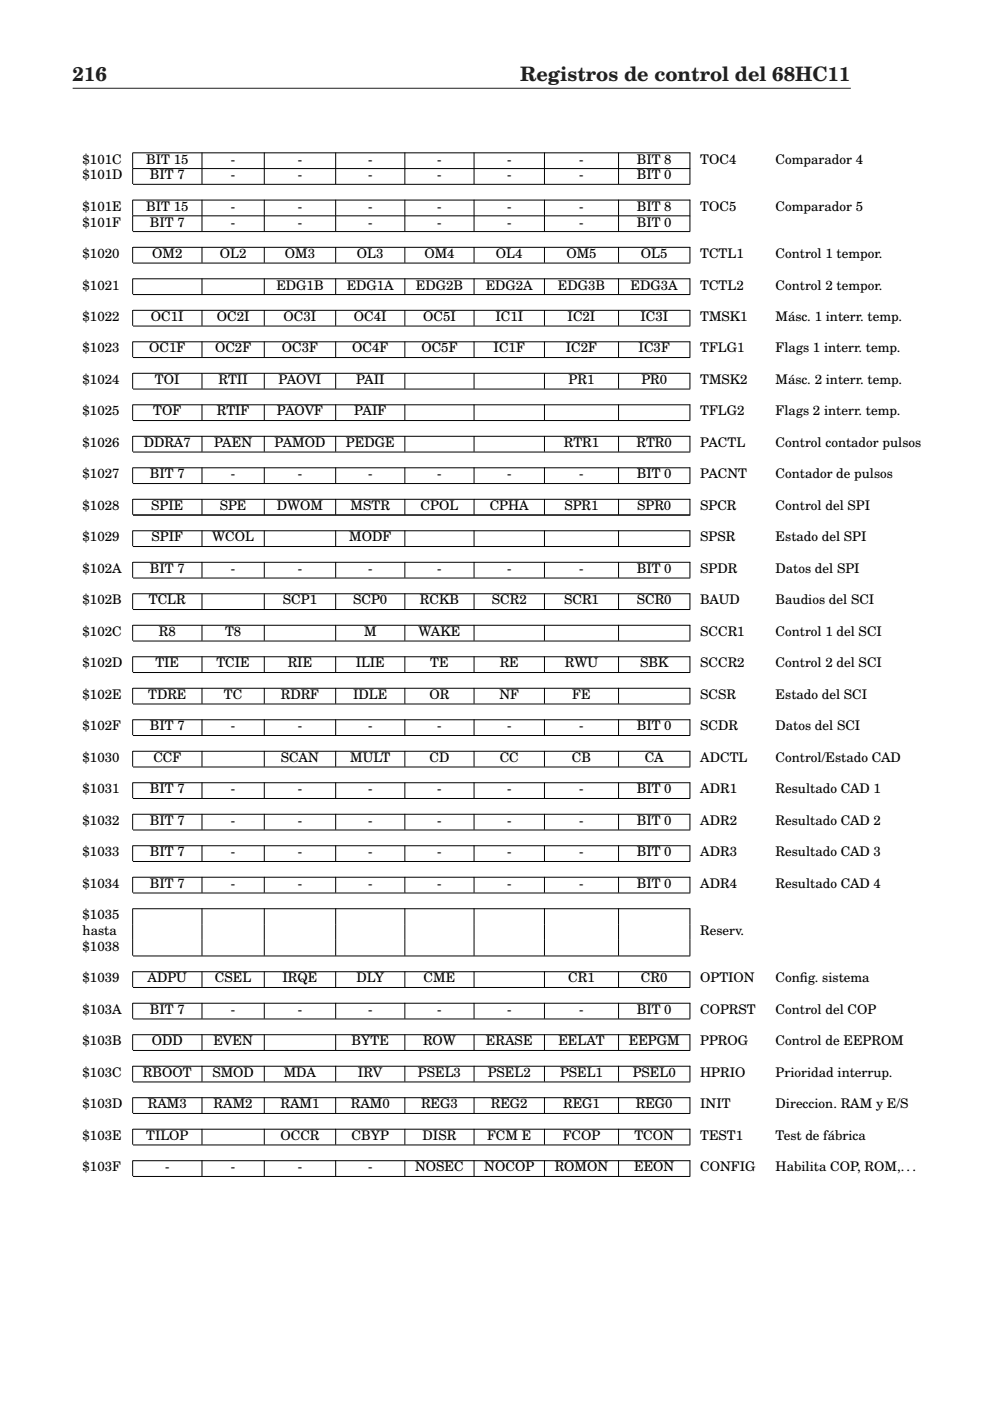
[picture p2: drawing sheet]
<svg xmlns="http://www.w3.org/2000/svg" width="210mm" height="297mm" viewBox="0 0 210 297" stroke-linecap="round" stroke-linejoin="round" font-family="sans-serif">
<defs><g id="words">
<g font-size="4.2" fill="#231f20">
<text x="15.4" y="17.1">216</text>
<text x="110.3" y="17.1">Registros de control del 68HC11</text>
</g>
<g font-size="2.8">
<text x="17.5" y="34.7">$101C</text>
<text x="31" y="34.7">BIT 15</text>
<text x="49" y="34.7">-</text>
<text x="63.1" y="34.7">-</text>
<text x="78" y="34.7">-</text>
<text x="92.7" y="34.7">-</text>
<text x="107.5" y="34.7">-</text>
<text x="122.8" y="34.7">-</text>
<text x="135" y="34.7">BIT 8</text>
<text x="148.5" y="34.7">TOC4</text>
<text x="164.5" y="34.7">Comparador 4</text>
<text x="17.5" y="38">$101D</text>
<text x="31.8" y="38">BIT 7</text>
<text x="49" y="38">-</text>
<text x="63.1" y="38">-</text>
<text x="78" y="38">-</text>
<text x="92.7" y="38">-</text>
<text x="107.5" y="38">-</text>
<text x="122.8" y="38">-</text>
<text x="135" y="38">BIT 0</text>
<text x="17.5" y="44.7">$101E</text>
<text x="31" y="44.7">BIT 15</text>
<text x="49" y="44.7">-</text>
<text x="63.1" y="44.7">-</text>
<text x="78" y="44.7">-</text>
<text x="92.7" y="44.7">-</text>
<text x="107.5" y="44.7">-</text>
<text x="122.8" y="44.7">-</text>
<text x="135" y="44.7">BIT 8</text>
<text x="148.5" y="44.7">TOC5</text>
<text x="164.5" y="44.7">Comparador 5</text>
<text x="17.5" y="48">$101F</text>
<text x="31.8" y="48">BIT 7</text>
<text x="49" y="48">-</text>
<text x="63.1" y="48">-</text>
<text x="78" y="48">-</text>
<text x="92.7" y="48">-</text>
<text x="107.5" y="48">-</text>
<text x="122.8" y="48">-</text>
<text x="135" y="48">BIT 0</text>
<text x="17.5" y="54.7">$1020</text>
<text x="32.3" y="54.7">OM2</text>
<text x="46.6" y="54.7">OL2</text>
<text x="60.4" y="54.7">OM3</text>
<text x="75.7" y="54.7">OL3</text>
<text x="90" y="54.7">OM4</text>
<text x="105.2" y="54.7">OL4</text>
<text x="120.1" y="54.7">OM5</text>
<text x="135.9" y="54.7">OL5</text>
<text x="148.5" y="54.7">TCTL1</text>
<text x="164.5" y="54.7">Control 1 tempor.</text>
<text x="17.5" y="61.4">$1021</text>
<text x="58.6" y="61.4">EDG1B</text>
<text x="73.5" y="61.4">EDG1A</text>
<text x="88.2" y="61.4">EDG2B</text>
<text x="103" y="61.4">EDG2A</text>
<text x="118.3" y="61.4">EDG3B</text>
<text x="133.7" y="61.4">EDG3A</text>
<text x="148.5" y="61.4">TCTL2</text>
<text x="164.5" y="61.4">Control 2 tempor.</text>
<text x="17.5" y="68.1">$1022</text>
<text x="32" y="68.1">OC1I</text>
<text x="46" y="68.1">OC2I</text>
<text x="60.1" y="68.1">OC3I</text>
<text x="75" y="68.1">OC4I</text>
<text x="89.7" y="68.1">OC5I</text>
<text x="105" y="68.1">IC1I</text>
<text x="120.4" y="68.1">IC2I</text>
<text x="135.8" y="68.1">IC3I</text>
<text x="148.5" y="68.1">TMSK1</text>
<text x="164.5" y="68.1">Másc. 1 interr. temp.</text>
<text x="17.5" y="74.7">$1023</text>
<text x="31.6" y="74.7">OC1F</text>
<text x="45.6" y="74.7">OC2F</text>
<text x="59.8" y="74.7">OC3F</text>
<text x="74.7" y="74.7">OC4F</text>
<text x="89.3" y="74.7">OC5F</text>
<text x="104.7" y="74.7">IC1F</text>
<text x="120" y="74.7">IC2F</text>
<text x="135.4" y="74.7">IC3F</text>
<text x="148.5" y="74.7">TFLG1</text>
<text x="164.5" y="74.7">Flags 1 interr. temp.</text>
<text x="17.5" y="81.4">$1024</text>
<text x="32.9" y="81.4">TOI</text>
<text x="46.3" y="81.4">RTII</text>
<text x="59.1" y="81.4">PAOVI</text>
<text x="75.5" y="81.4">PAII</text>
<text x="120.6" y="81.4">PR1</text>
<text x="136" y="81.4">PR0</text>
<text x="148.5" y="81.4">TMSK2</text>
<text x="164.5" y="81.4">Másc. 2 interr. temp.</text>
<text x="17.5" y="88.1">$1025</text>
<text x="32.5" y="88.1">TOF</text>
<text x="46" y="88.1">RTIF</text>
<text x="58.7" y="88.1">PAOVF</text>
<text x="75.1" y="88.1">PAIF</text>
<text x="148.5" y="88.1">TFLG2</text>
<text x="164.5" y="88.1">Flags 2 interr. temp.</text>
<text x="17.5" y="94.8">$1026</text>
<text x="30.5" y="94.8">DDRA7</text>
<text x="45.4" y="94.8">PAEN</text>
<text x="58.2" y="94.8">PAMOD</text>
<text x="73.4" y="94.8">PEDGE</text>
<text x="119.5" y="94.8">RTR1</text>
<text x="135" y="94.8">RTR0</text>
<text x="148.5" y="94.8">PACTL</text>
<text x="164.5" y="94.8">Control contador pulsos</text>
<text x="17.5" y="101.4">$1027</text>
<text x="31.8" y="101.4">BIT 7</text>
<text x="49" y="101.4">-</text>
<text x="63.1" y="101.4">-</text>
<text x="78" y="101.4">-</text>
<text x="92.7" y="101.4">-</text>
<text x="107.5" y="101.4">-</text>
<text x="122.8" y="101.4">-</text>
<text x="135" y="101.4">BIT 0</text>
<text x="148.5" y="101.4">PACNT</text>
<text x="164.5" y="101.4">Contador de pulsos</text>
<text x="17.5" y="108.1">$1028</text>
<text x="32.1" y="108.1">SPIE</text>
<text x="46.6" y="108.1">SPE</text>
<text x="58.7" y="108.1">DWOM</text>
<text x="74.3" y="108.1">MSTR</text>
<text x="89.2" y="108.1">CPOL</text>
<text x="103.8" y="108.1">CPHA</text>
<text x="119.7" y="108.1">SPR1</text>
<text x="135.1" y="108.1">SPR0</text>
<text x="148.5" y="108.1">SPCR</text>
<text x="164.5" y="108.1">Control del SPI</text>
<text x="17.5" y="114.8">$1029</text>
<text x="32.1" y="114.8">SPIF</text>
<text x="45" y="114.8">WCOL</text>
<text x="74.1" y="114.8">MODF</text>
<text x="148.5" y="114.8">SPSR</text>
<text x="164.5" y="114.8">Estado del SPI</text>
<text x="17.5" y="121.5">$102A</text>
<text x="31.8" y="121.5">BIT 7</text>
<text x="49" y="121.5">-</text>
<text x="63.1" y="121.5">-</text>
<text x="78" y="121.5">-</text>
<text x="92.7" y="121.5">-</text>
<text x="107.5" y="121.5">-</text>
<text x="122.8" y="121.5">-</text>
<text x="135" y="121.5">BIT 0</text>
<text x="148.5" y="121.5">SPDR</text>
<text x="164.5" y="121.5">Datos del SPI</text>
<text x="17.5" y="128.2">$102B</text>
<text x="31.6" y="128.2">TCLR</text>
<text x="60" y="128.2">SCP1</text>
<text x="74.9" y="128.2">SCP0</text>
<text x="89" y="128.2">RCKB</text>
<text x="104.3" y="128.2">SCR2</text>
<text x="119.6" y="128.2">SCR1</text>
<text x="135" y="128.2">SCR0</text>
<text x="148.5" y="128.2">BAUD</text>
<text x="164.5" y="128.2">Baudios del SCI</text>
<text x="17.5" y="134.8">$102C</text>
<text x="33.7" y="134.8">R8</text>
<text x="47.7" y="134.8">T8</text>
<text x="77.2" y="134.8">M</text>
<text x="88.7" y="134.8">WAKE</text>
<text x="148.5" y="134.8">SCCR1</text>
<text x="164.5" y="134.8">Control 1 del SCI</text>
<text x="17.5" y="141.5">$102D</text>
<text x="33" y="141.5">TIE</text>
<text x="45.9" y="141.5">TCIE</text>
<text x="61" y="141.5">RIE</text>
<text x="75.4" y="141.5">ILIE</text>
<text x="91.2" y="141.5">TE</text>
<text x="105.9" y="141.5">RE</text>
<text x="119.8" y="141.5">RWU</text>
<text x="135.7" y="141.5">SBK</text>
<text x="148.5" y="141.5">SCCR2</text>
<text x="164.5" y="141.5">Control 2 del SCI</text>
<text x="17.5" y="148.2">$102E</text>
<text x="31.4" y="148.2">TDRE</text>
<text x="47.5" y="148.2">TC</text>
<text x="59.5" y="148.2">RDRF</text>
<text x="74.9" y="148.2">IDLE</text>
<text x="91.1" y="148.2">OR</text>
<text x="105.9" y="148.2">NF</text>
<text x="121.3" y="148.2">FE</text>
<text x="148.5" y="148.2">SCSR</text>
<text x="164.5" y="148.2">Estado del SCI</text>
<text x="17.5" y="154.9">$102F</text>
<text x="31.8" y="154.9">BIT 7</text>
<text x="49" y="154.9">-</text>
<text x="63.1" y="154.9">-</text>
<text x="78" y="154.9">-</text>
<text x="92.7" y="154.9">-</text>
<text x="107.5" y="154.9">-</text>
<text x="122.8" y="154.9">-</text>
<text x="135" y="154.9">BIT 0</text>
<text x="148.5" y="154.9">SCDR</text>
<text x="164.5" y="154.9">Datos del SCI</text>
<text x="17.5" y="161.5">$1030</text>
<text x="32.5" y="161.5">CCF</text>
<text x="59.6" y="161.5">SCAN</text>
<text x="74.3" y="161.5">MULT</text>
<text x="91.1" y="161.5">CD</text>
<text x="105.9" y="161.5">CC</text>
<text x="121.3" y="161.5">CB</text>
<text x="136.7" y="161.5">CA</text>
<text x="148.5" y="161.5">ADCTL</text>
<text x="164.5" y="161.5">Control/Estado CAD</text>
<text x="17.5" y="168.2">$1031</text>
<text x="31.8" y="168.2">BIT 7</text>
<text x="49" y="168.2">-</text>
<text x="63.1" y="168.2">-</text>
<text x="78" y="168.2">-</text>
<text x="92.7" y="168.2">-</text>
<text x="107.5" y="168.2">-</text>
<text x="122.8" y="168.2">-</text>
<text x="135" y="168.2">BIT 0</text>
<text x="148.5" y="168.2">ADR1</text>
<text x="164.5" y="168.2">Resultado CAD 1</text>
<text x="17.5" y="174.9">$1032</text>
<text x="31.8" y="174.9">BIT 7</text>
<text x="49" y="174.9">-</text>
<text x="63.1" y="174.9">-</text>
<text x="78" y="174.9">-</text>
<text x="92.7" y="174.9">-</text>
<text x="107.5" y="174.9">-</text>
<text x="122.8" y="174.9">-</text>
<text x="135" y="174.9">BIT 0</text>
<text x="148.5" y="174.9">ADR2</text>
<text x="164.5" y="174.9">Resultado CAD 2</text>
<text x="17.5" y="181.6">$1033</text>
<text x="31.8" y="181.6">BIT 7</text>
<text x="49" y="181.6">-</text>
<text x="63.1" y="181.6">-</text>
<text x="78" y="181.6">-</text>
<text x="92.7" y="181.6">-</text>
<text x="107.5" y="181.6">-</text>
<text x="122.8" y="181.6">-</text>
<text x="135" y="181.6">BIT 0</text>
<text x="148.5" y="181.6">ADR3</text>
<text x="164.5" y="181.6">Resultado CAD 3</text>
<text x="17.5" y="188.3">$1034</text>
<text x="31.8" y="188.3">BIT 7</text>
<text x="49" y="188.3">-</text>
<text x="63.1" y="188.3">-</text>
<text x="78" y="188.3">-</text>
<text x="92.7" y="188.3">-</text>
<text x="107.5" y="188.3">-</text>
<text x="122.8" y="188.3">-</text>
<text x="135" y="188.3">BIT 0</text>
<text x="148.5" y="188.3">ADR4</text>
<text x="164.5" y="188.3">Resultado CAD 4</text>
<text x="17.5" y="194.9">$1035</text>
<text x="17.5" y="201.6">$1038</text>
<text x="17.5" y="198.3">hasta</text>
<text x="148.5" y="198.3">Reserv.</text>
<text x="17.5" y="208.3">$1039</text>
<text x="31.3" y="208.3">ADPU</text>
<text x="45.6" y="208.3">CSEL</text>
<text x="59.9" y="208.3">IRQE</text>
<text x="75.6" y="208.3">DLY</text>
<text x="89.8" y="208.3">CME</text>
<text x="120.5" y="208.3">CR1</text>
<text x="135.9" y="208.3">CR0</text>
<text x="148.5" y="208.3">OPTION</text>
<text x="164.5" y="208.3">Conf</text>
<text x="169.6" y="208.3">ig. sistema</text>
<text x="17.5" y="215">$103A</text>
<text x="31.8" y="215">BIT 7</text>
<text x="49" y="215">-</text>
<text x="63.1" y="215">-</text>
<text x="78" y="215">-</text>
<text x="92.7" y="215">-</text>
<text x="107.5" y="215">-</text>
<text x="122.8" y="215">-</text>
<text x="135" y="215">BIT 0</text>
<text x="148.5" y="215">COPRST</text>
<text x="164.5" y="215">Control del COP</text>
<text x="17.5" y="221.6">$103B</text>
<text x="32.2" y="221.6">ODD</text>
<text x="45.2" y="221.6">EVEN</text>
<text x="74.5" y="221.6">BYTE</text>
<text x="89.7" y="221.6">ROW</text>
<text x="103" y="221.6">ERASE</text>
<text x="118.4" y="221.6">EELAT</text>
<text x="133.3" y="221.6">EEPGM</text>
<text x="148.5" y="221.6">PPROG</text>
<text x="164.5" y="221.6">Control de EEPROM</text>
<text x="17.5" y="228.3">$103C</text>
<text x="30.3" y="228.3">RBOOT</text>
<text x="45" y="228.3">SMOD</text>
<text x="60.2" y="228.3">MDA</text>
<text x="75.9" y="228.3">IRV</text>
<text x="88.6" y="228.3">PSEL3</text>
<text x="103.4" y="228.3">PSEL2</text>
<text x="118.7" y="228.3">PSEL1</text>
<text x="134.2" y="228.3">PSEL0</text>
<text x="148.5" y="228.3">HPRIO</text>
<text x="164.5" y="228.3">Prioridad interrup.</text>
<text x="17.5" y="235">$103D</text>
<text x="31.3" y="235">RAM3</text>
<text x="45.3" y="235">RAM2</text>
<text x="59.5" y="235">RAM1</text>
<text x="74.4" y="235">RAM0</text>
<text x="89.3" y="235">REG3</text>
<text x="104.1" y="235">REG2</text>
<text x="119.4" y="235">REG1</text>
<text x="134.8" y="235">REG0</text>
<text x="148.5" y="235">INIT</text>
<text x="164.5" y="235">Direccion. RAM y E/S</text>
<text x="17.5" y="241.7">$103E</text>
<text x="31" y="241.7">TILOP</text>
<text x="59.5" y="241.7">OCCR</text>
<text x="74.5" y="241.7">CBYP</text>
<text x="89.6" y="241.7">DISR</text>
<text x="103.3" y="241.7">FCM E</text>
<text x="119.3" y="241.7">FCOP</text>
<text x="134.5" y="241.7">TCON</text>
<text x="148.5" y="241.7">TEST1</text>
<text x="164.5" y="241.7">Test de fábrica</text>
<text x="17.5" y="248.4">$103F</text>
<text x="35" y="248.4">-</text>
<text x="49" y="248.4">-</text>
<text x="63.1" y="248.4">-</text>
<text x="78" y="248.4">-</text>
<text x="88" y="248.4">NOSEC</text>
<text x="102.7" y="248.4">NOCOP</text>
<text x="117.6" y="248.4">ROMON</text>
<text x="134.4" y="248.4">EEON</text>
<text x="148.5" y="248.4">CONFIG</text>
<text x="164.5" y="248.4">Habilita COP, ROM,...</text>
</g>
</g></defs>
<path d="M15.4 18.7h165" fill="none" stroke="#231f20" stroke-width=".21"/>
<g fill="none" stroke="#000" stroke-width=".21">
<path d="M28.1 32.3v6.7M28.2 32.4h118.2M28.2 35.7h118.2M28.2 39.1h118.2M42.8 32.3v6.7M56 32.3v6.7M71.2 32.3v6.7M85.8 32.3v6.7M100.5 32.3v6.7M115.4 32.3v6.7M131.1 32.3v6.7M146.3 32.3v6.7"/>
<path d="M28.1 42.3v6.7M28.1 52.4v3.3M28.1 59v3.4M28.2 42.4h118.2M28.2 45.8h118.2M28.2 49.1h118.2M28.2 52.4h118.2M28.2 55.8h118.2M28.2 59.1h118.2M42.8 42.3v6.7M42.8 52.4v3.3M42.8 59v3.4"/>
<path d="M56 42.3v6.7M56 52.4v3.3M56 59v3.4M71.2 42.3v6.7M71.2 52.4v3.3M71.2 59v3.4M85.8 42.3v6.7M85.8 52.4v3.3M85.8 59v3.4M100.5 42.3v6.7M100.5 52.4v3.3M100.5 59v3.4"/>
<path d="M115.4 42.3v6.7M115.4 52.4v3.3M115.4 59v3.4M131.1 42.3v6.7M131.1 52.4v3.3M131.1 59v3.4M146.3 42.3v6.7M146.3 52.4v3.3M146.3 59v3.4M28.1 65.7v3.4M28.1 72.4v3.3M28.1 79.1v3.3"/>
<path d="M28.2 62.5h118.2M28.2 65.8h118.2M28.2 69.1h118.2M28.2 72.5h118.2M28.2 75.8h118.2M28.2 79.1h118.2M42.8 65.7v3.4M42.8 72.4v3.3M42.8 79.1v3.3M56 65.7v3.4M56 72.4v3.3M56 79.1v3.3"/>
<path d="M71.2 65.7v3.4M71.2 72.4v3.3M71.2 79.1v3.3M85.8 65.7v3.4M85.8 72.4v3.3M85.8 79.1v3.3M100.5 65.7v3.4M100.5 72.4v3.3M100.5 79.1v3.3M115.4 65.7v3.4M115.4 72.4v3.3M115.4 79.1v3.3"/>
<path d="M131.1 65.7v3.4M131.1 72.4v3.3M131.1 79.1v3.3M146.3 65.7v3.4M146.3 72.4v3.3M146.3 79.1v3.3M28.1 85.8v3.3M28.1 92.4v3.4M28.1 99.1v3.4M28.2 82.5h118.2M28.2 85.8h118.2M28.2 89.2h118.2"/>
<path d="M28.2 92.5h118.2M28.2 95.8h118.2M28.2 99.2h118.2M42.8 85.8v3.3M42.8 92.4v3.4M42.8 99.1v3.4M56 85.8v3.3M56 92.4v3.4M56 99.1v3.4M71.2 85.8v3.3M71.2 92.4v3.4M71.2 99.1v3.4"/>
<path d="M85.8 85.8v3.3M85.8 92.4v3.4M85.8 99.1v3.4M100.5 85.8v3.3M100.5 92.4v3.4M100.5 99.1v3.4M115.4 85.8v3.3M115.4 92.4v3.4M115.4 99.1v3.4M131.1 85.8v3.3M131.1 92.4v3.4M131.1 99.1v3.4"/>
<path d="M146.3 85.8v3.3M146.3 92.4v3.4M146.3 99.1v3.4M28.1 105.8v3.3M28.1 112.5v3.3M28.1 119.1v3.4M28.2 102.5h118.2M28.2 105.9h118.2M28.2 109.2h118.2M28.2 112.5h118.2M28.2 115.9h118.2M28.2 119.2h118.2"/>
<path d="M42.8 105.8v3.3M42.8 112.5v3.3M42.8 119.1v3.4M56 105.8v3.3M56 112.5v3.3M56 119.1v3.4M71.2 105.8v3.3M71.2 112.5v3.3M71.2 119.1v3.4M85.8 105.8v3.3M85.8 112.5v3.3M85.8 119.1v3.4"/>
<path d="M100.5 105.8v3.3M100.5 112.5v3.3M100.5 119.1v3.4M115.4 105.8v3.3M115.4 112.5v3.3M115.4 119.1v3.4M131.1 105.8v3.3M131.1 112.5v3.3M131.1 119.1v3.4M146.3 105.8v3.3M146.3 112.5v3.3M146.3 119.1v3.4"/>
<path d="M28.1 125.8v3.4M28.1 132.5v3.3M28.1 139.2v3.3M28.2 122.6h118.2M28.2 125.9h118.2M28.2 129.2h118.2M28.2 132.6h118.2M28.2 135.9h118.2M28.2 139.2h118.2M42.8 125.8v3.4M42.8 132.5v3.3M42.8 139.2v3.3"/>
<path d="M56 125.8v3.4M56 132.5v3.3M56 139.2v3.3M71.2 125.8v3.4M71.2 132.5v3.3M71.2 139.2v3.3M85.8 125.8v3.4M85.8 132.5v3.3M85.8 139.2v3.3M100.5 125.8v3.4M100.5 132.5v3.3M100.5 139.2v3.3"/>
<path d="M115.4 125.8v3.4M115.4 132.5v3.3M115.4 139.2v3.3M131.1 125.8v3.4M131.1 132.5v3.3M131.1 139.2v3.3M146.3 125.8v3.4M146.3 132.5v3.3M146.3 139.2v3.3M28.1 145.9v3.3M28.1 152.5v3.4M28.1 159.2v3.3"/>
<path d="M28.2 142.6h118.2M28.2 145.9h118.2M28.2 149.3h118.2M28.2 152.6h118.2M28.2 155.9h118.2M28.2 159.3h118.2M42.8 145.9v3.3M42.8 152.5v3.4M42.8 159.2v3.3M56 145.9v3.3M56 152.5v3.4M56 159.2v3.3"/>
<path d="M71.2 145.9v3.3M71.2 152.5v3.4M71.2 159.2v3.3M85.8 145.9v3.3M85.8 152.5v3.4M85.8 159.2v3.3M100.5 145.9v3.3M100.5 152.5v3.4M100.5 159.2v3.3M115.4 145.9v3.3M115.4 152.5v3.4M115.4 159.2v3.3"/>
<path d="M131.1 145.9v3.3M131.1 152.5v3.4M131.1 159.2v3.3M146.3 145.9v3.3M146.3 152.5v3.4M146.3 159.2v3.3M28.1 165.9v3.3M28.1 172.6v3.3M28.1 179.2v3.4M28.2 162.6h118.2M28.2 166h118.2M28.2 169.3h118.2"/>
<path d="M28.2 172.6h118.2M28.2 176h118.2M28.2 179.3h118.2M42.8 165.9v3.3M42.8 172.6v3.3M42.8 179.2v3.4M56 165.9v3.3M56 172.6v3.3M56 179.2v3.4M71.2 165.9v3.3M71.2 172.6v3.3M71.2 179.2v3.4"/>
<path d="M85.8 165.9v3.3M85.8 172.6v3.3M85.8 179.2v3.4M100.5 165.9v3.3M100.5 172.6v3.3M100.5 179.2v3.4M115.4 165.9v3.3M115.4 172.6v3.3M115.4 179.2v3.4M131.1 165.9v3.3M131.1 172.6v3.3M131.1 179.2v3.4"/>
<path d="M146.3 165.9v3.3M146.3 172.6v3.3M146.3 179.2v3.4M28.1 185.9v3.4M28.1 192.6v10M28.2 182.7h118.2M28.2 186h118.2M28.2 189.3h118.2M28.2 192.7h118.2M42.8 185.9v3.4M42.8 192.6v10M56 185.9v3.4"/>
<path d="M56 192.6v10M71.2 185.9v3.4M71.2 192.6v10M85.8 185.9v3.4M85.8 192.6v10M100.5 185.9v3.4M100.5 192.6v10M115.4 185.9v3.4M115.4 192.6v10M131.1 185.9v3.4M131.1 192.6v10M146.3 185.9v3.4"/>
<path d="M146.3 192.6v10M28.1 206v3.3M28.1 212.6v3.4M28.1 219.3v3.4M28.2 202.7h118.2M28.2 206h118.2M28.2 209.4h118.2M28.2 212.7h118.2M28.2 216h118.2M28.2 219.4h118.2M42.8 206v3.3M42.8 212.6v3.4"/>
<path d="M42.8 219.3v3.4M56 206v3.3M56 212.6v3.4M56 219.3v3.4M71.2 206v3.3M71.2 212.6v3.4M71.2 219.3v3.4M85.8 206v3.3M85.8 212.6v3.4M85.8 219.3v3.4M100.5 206v3.3M100.5 212.6v3.4"/>
<path d="M100.5 219.3v3.4M115.4 206v3.3M115.4 212.6v3.4M115.4 219.3v3.4M131.1 206v3.3M131.1 212.6v3.4M131.1 219.3v3.4M146.3 206v3.3M146.3 212.6v3.4M146.3 219.3v3.4M28.1 226v3.3M28.1 232.7v3.3"/>
<path d="M28.1 239.3v3.4M28.2 222.7h118.2M28.2 226.1h118.2M28.2 229.4h118.2M28.2 232.7h118.2M28.2 236.1h118.2M28.2 239.4h118.2M42.8 226v3.3M42.8 232.7v3.3M42.8 239.3v3.4M56 226v3.3M56 232.7v3.3"/>
<path d="M56 239.3v3.4M71.2 226v3.3M71.2 232.7v3.3M71.2 239.3v3.4M85.8 226v3.3M85.8 232.7v3.3M85.8 239.3v3.4M100.5 226v3.3M100.5 232.7v3.3M100.5 239.3v3.4M115.4 226v3.3M115.4 232.7v3.3"/>
<path d="M115.4 239.3v3.4M131.1 226v3.3M131.1 232.7v3.3M131.1 239.3v3.4M146.3 226v3.3M146.3 232.7v3.3M146.3 239.3v3.4M28.1 246v3.4M28.2 242.8h118.2M28.2 246.1h118.2M28.2 249.4h118.2M42.8 246v3.4"/>
<path d="M56 246v3.4M71.2 246v3.4M85.8 246v3.4M100.5 246v3.4M115.4 246v3.4M131.1 246v3.4M146.3 246v3.4"/>
</g>
<use href="#words"/>
</svg>
